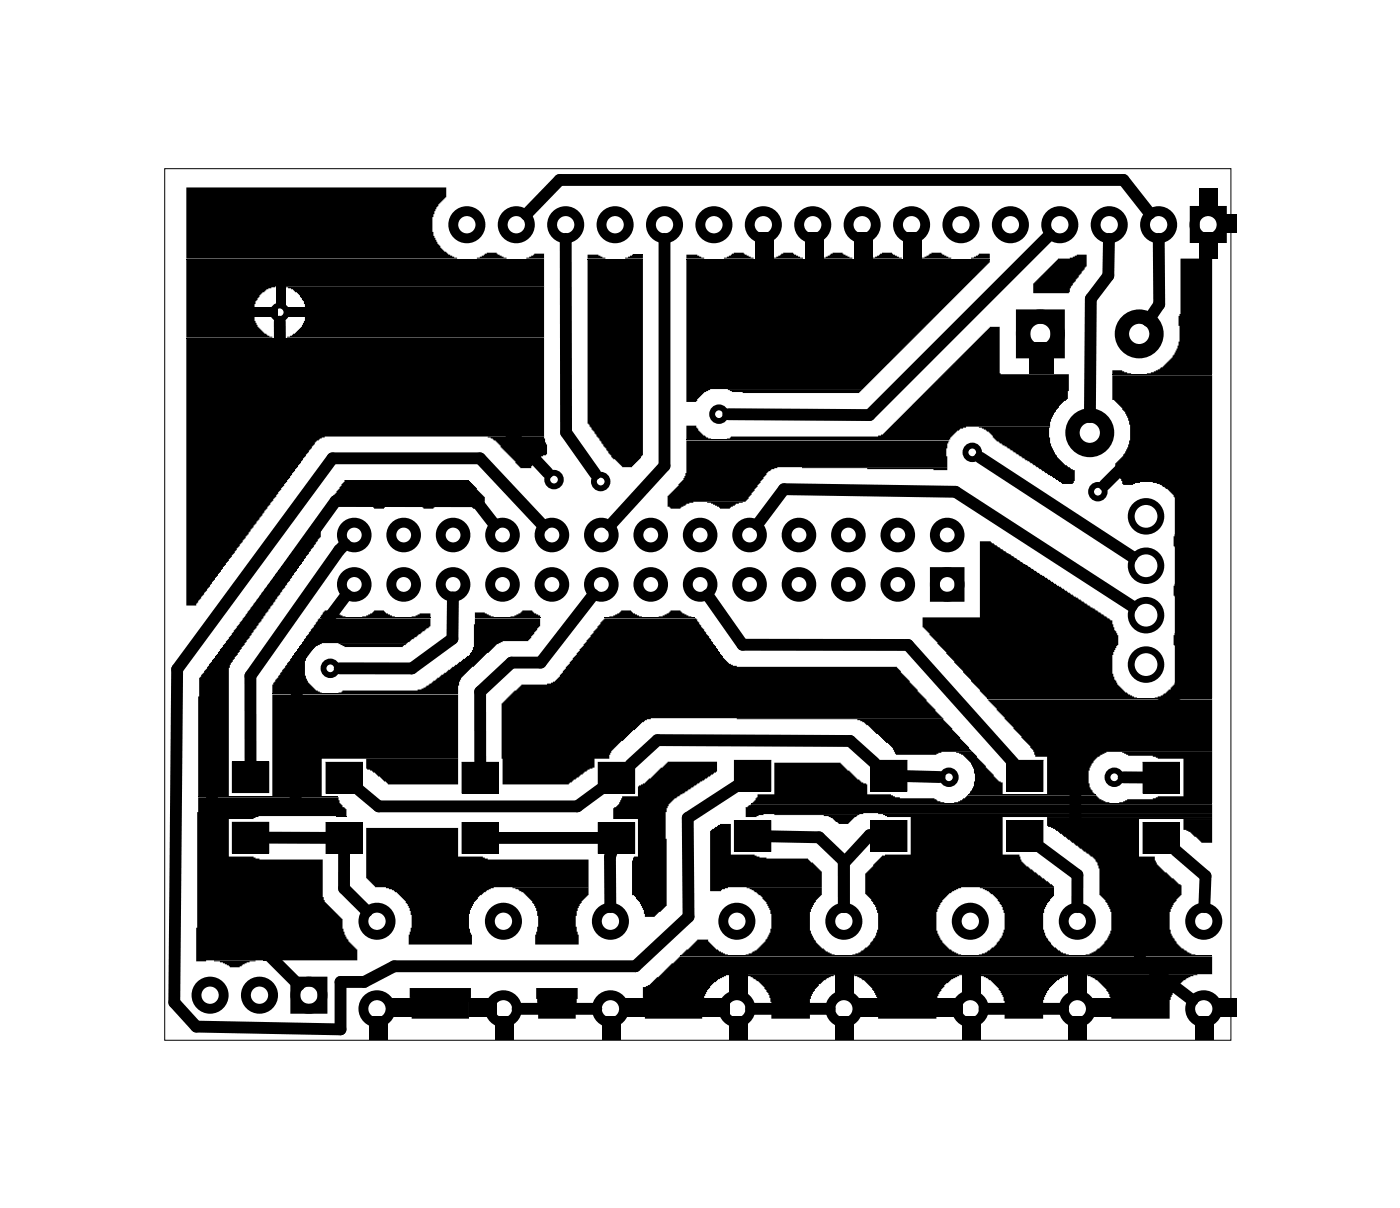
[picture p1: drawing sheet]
<svg xmlns="http://www.w3.org/2000/svg" width="72mm" height="62mm" viewBox="0 0 72 62" stroke-linecap="round" stroke-linejoin="round" font-family="sans-serif">
<g fill="none" stroke="#000" stroke-width=".05">
<path d="M8.5 8.7h54.8v44.8h-54.8zM9.6 13.3h18.4M9.6 17.4h18.4M30.2 13.3h2.8M35.3 13.3h15.6M57.2 19.3h5.1M14 35.7h9.5M16.4 31.8h5.7M24.4 31.8h3.4M31.1 31.8h4.6M35.3 22.6h13.5M50.8 35.9h11.5"/>
<path d="M10.2 41h7.2M35 49.1h27.3M38.6 41.3h23.7M49.8 40.9h6.5"/>
</g>
<g fill="#000">
<path d="M13.1 15.8h1.2v.5h-1.2zM14.2 14.6h.5v1.2h-.5zM14.7 15.8h1.1v.5h-1.1zM9.6 9.6h13.3v.5l-.4 .4-.3 .7v.7l.4 .8 .4 .4 .5 .2h-13.9zM24.5 13.2h.3l.2-.2h.5l.1 .1 .4 .2zM27.1 13.2h.1l.3-.2h.5v.3zM9.6 13.3h18.4v1.4h-13.8l-.7 .3-.4 .6v.9l.1 .3 .4 .4 .4 .2h-4.4zM14.6 14.7h13.4v2.7h-13.2l.4-.2 .3-.4 .2-.3v-.9l-.4-.6zM9.6 17.4h18.4v5l-11.5 .1-.3 .2v.1l-.6 .8-.1 .2-.2 .1-.4 .7-.6 .7-.1 .2-.6 .7-.1 .3-.6 .7-.1 .3-.6 .7-.1 .2-.6 .7-.1 .3-1.2 1.5-.1 .2h-.5zM30.2 13.1h.6l.3 .2h-.9zM32.5 13l.5 .1zM32.1 13.2h.2l.2-.1h.5v.2z"/>
<path d="M30.2 13.3h2.8v10.1l-.5 .6h-.5l-.4-.4h-.1l-1.3-1.8zM35.3 13.1h.5l.4 .2h-.9zM37.2 13.2h.2l.3-.2h.5l.1 .1 .4 .2zM38.8 11.9h1v1.4h-1zM39.8 13.2l.3-.1 .2-.1h.5v.1l.5 .2zM41.4 11.9h.9v1.4h-.9zM42.3 13.2h.2l.3-.2h.5l.1 .1 .4 .2zM37.4 20h6.9l-.1 .2h-6h-.6zM43.9 11.9h1v1.4h-1zM44.8 13.2h.2l.3-.2h.6v.1l.5 .2zM46.5 11.9h.9v1.4h-.9zM47.4 13.2l.3-.1 .2-.1h.5v.1l.5 .2z"/>
<path d="M49.9 13.2h.3l.1-.2h.6v.3zM35.3 13.3h15.6v.2l-6.5 6.5h-7.9l-.3 .2-.4 .5h-.5zM37.4 22.5h.1l.1-.1h7.7l5.6-5.6h.5v2.4h3.5v1.3l-.3 .2-.4 .5-.2 .5v.2h-4.3l-.5 .2-.4 .4v.1zM52.9 17.6h1.3v1.6h-1.3zM53.2 14.5l1.2-1.2h.6l.3-.2h.6v.6l-.9 1-.1 .4h-1.8zM57.2 19h.5l.4 .2h-.9zM60.7 13.3h1.6v5.9h-3.3l.8-.3 .5-.5 .3-.6v-1.6l.1-.1zM57.2 19.3h5.1v5.5h-3.7l-.4 .1h-.5l-.1-.3-.3-.3v-.5l.4-.3 .3-.5 .1-.4v-.8l-.3-.6-.5-.6h-.1zM61.6 9.7h1v1.4h-1zM61.6 11.9h1v1.4h-1zM62.6 11h1v1h-1zM16 27l.6-.1-.1 .7-.2 .1-1.4 2.2-.6 .8-1.7 2.5-.2 .1-.6 1v6.6h-1.6v-6.1l1.7-2.2 .6-.8 .1-.1 .6-.9 .1-.1 .1-.2 .6-.7 .2-.3 .6-.7 .1-.3 .4-.5z"/>
<path d="M16.7 31.4h.5l.1 .1 .5 .2h-1.3zM16.7 39.2h1.9v1.6h-1.9zM18.6 31.7h.2l.3-.2 .1-.1h.5l.1 .1 .5 .2zM18.6 25.8h1.8l-.4 .1-.3 .2h-.5v-.1zM17.4 33.1h3.5l-.2 .2h-3zM21.2 31.7h.2l.2-.2h.5v.2zM16.3 31.8h5.8v.4l-1.1 .9h-4.5l-.3 .1-.3 .4-.2 .4v.7l.1 .4 .4 .4 .3 .1h-2.5v-.5l.9-1.1 .5-.8 .1-.1 .5-.8 .1-.1zM21.1 25.8h1.8l-.3 .1-.3 .2h-.5l-.1-.1zM14 35.7h9.5v3.3h-7v1.9h-2.5zM18.8 39h4.7v1.3h-3.6l-.6-.6-.5-.2zM17.7 24.7h6.4l.8 .8v.3h-7l-.7 .2-.1 .2h-.5zM23.7 25.8h1.2v.2l-.1 .1h-.5v-.1z"/>
<path d="M24.4 31.5h.5l.5 .2h-1zM26.2 31.7h.2l.3-.2 .2-.1h.5l.1 .1 .3 .1v.1zM17.4 35.6h.2v-.1l4.1-.1 2.5-1.7 .2-.4v-1.5h3.4v.4l-.6 .8h-1.4l-.3 .1-.4 .5h-.1l-1.3 1.2-.2 .4v.4zM25.1 22.4h2.9l.1 .4v.6l-.5 .2-.3 .5h-.6l-1.2-1.5zM31.3 31.7l.3-.1 .3-.2h.5l.1 .1 .5 .2zM30.7 39.2h1.9v1.6h-1.9zM33.9 31.7h.2l.3-.2 .1-.1h.5l.1 .1 .4 .2zM26 35.9l.8-.7h1.3l.4-.2 2.6-3.2h4.7l1.4 2 .3 .3 .4 .2h8.2l2.3 2.6h-14.9l-.5 .2-1 1h-.1l-.5 .5-.1 .4h-.7v.5l-.4 .1-1 .7h-3.4v-4.1zM35.3 21.9h.5l.1 .2 .2 .3 .5 .2h-1.3zM32 40.9h.8v-.5l.7-.4 .8-.9h2.6l-.1 .6-2.1 1.3-.4 .5v5.1l-.6 .5h-.5l-.1-.3-.2-.4-.3-.4h-.1v-1.8l.1-.2h.2v-1.9h-1.3v-.6l.3-.2zM36.4 25.8h1.8l-.4 .1-.3 .2h-.5v-.1zM39.8 39.2h3.4l.9 .9 .5 .2v.5h1.2l.5 .2h1.7l.2 .2 .3 .1h-9.8l.2-.3v-.2h.9z"/>
<path d="M37.9 36.9h10.6v.1l.4 .4v.1l.5 .4v.1l.4 .4 .2 .2h-1.6l-.3 .2h-2l-.2-.4-.3-.2h-.1l-.4-.5h-.1l-.4-.4-.5-.3zM41.2 24h7.5v.2zM35.3 22.6l13.5 .1-.2 .3 .1 1h-8.7l-.6 .3-1.1 1.5h-2.7l-.3 .1-.3 .2h-.5l-.2-.1v-.5l.8-.8 .2-.4zM49.2 38.6h.8l.7 .8v.1l.4 .3v.1l.2 .3h.2v.6h-1.7l.3-.4v-.2v-.7l-.2-.3-.4-.4zM50.4 27.8h.5l.8 .6 .2 .1 .7 .5h.2l.7 .5 .2 .1 .6 .5 .2 .1 .7 .5h.2l.7 .5 1.1 .7 .1 .5 .2 .2v.6h-.1l-.2 .5v.9l.2 .6 .4 .3 .6 .4-7.7-.1-1.2-1.2v-.1l-.4-.4v-.1l-.5-.4v-.1l-.4-.4v-.1l-.4-.4v-.1l-.4-.3v-.5h3zM50.3 21.9h3.7l-.1 .6 .1 .4 .3 .6 .3 .3 .6 .4v.6l-.6 .1-2.9-2-.5-.2-.4-.5zM58.7 39.2h1.9v1.6h-1.9zM59.3 24.8h3v11.1h-2.9l.4-.2 .3-.3h.1l.3-.5 .2-.5-.1-.8-.3-.4v-.6l.3-.3 .1-.4-.1-.8-.3-.5v-.5l.3-.3 .1-.5-.1-.8-.3-.4v-.5l.3-.4 .1-.4v-.6l-.2-.5-.2-.3-.6-.5zM50.8 35.9h11.5v2.7h-5.4l-.7 .5-.2 .5v.7l.3 .5h-2.5v-1.9h-.6l-.2-.6-.5-.4v-.1zM57.7 38.6h4.6v2.7h-4.8l.4-.2h1.4l.2-.2h1.3v-1.9h-1.3l-.2-.2h-1.3zM11.9 42.3h1.9v1.6h-1.9zM11.9 39.2h1.9v1.6h-1.9z"/>
<path d="M11 49.4h2.1l-.4 .1-.4 .2h-.5l-.3-.2zM13.5 49.4h.7zM10.2 41h7.2l.1 .3 .3 .3v.3h-4.5l-.3 .2h-1.2v1.9h1.2l.3 .2h3.3v2.1l1 .9v.5l.1 .3 .2 .4 .5 .4v.6h-8.3zM17.2 41.9l.6 .1zM16.7 42.3h1.9v1.6h-1.9zM19 52.2h.9v1.2h-.9zM19.9 51.3h1.4v1h-1.4zM18.8 42.6h4.7v1.4h1.3l.3 .2h5.2v1.4h-4.9l-.7 .4-.5 .8-.1 .9 .2 .3v.5h-3.3v-.5l.2-.3v-.7l-.2-.5-.8-.7-.4-.2h-.5l-.5-.5zM23.7 42.3h1.9v1.6h-1.9zM23.7 39.2h1.9v1.6h-1.9zM21.1 50.8h3.1l-.1 1.6h-2.9zM24.1 51.3h1.4v1h-1.4z"/>
<path d="M25.5 52.2h.9v1.2h-.9zM27.6 50.8h2.1l-.1 1.6h-1.9zM26.3 45.6h4v.4l-.5 .5-.2 .6 .1 1.4h-2.2v-.5l.2-.4-.1-.9-.2-.4-.5-.4zM31 52.2h.9v1.2h-.9zM30.7 42.3h1.9v1.6h-1.9zM31.9 51.3h1.4v1h-1.4zM35.1 49l.7-.7h.6v.1l.4 .4 .6 .3h-2.4zM36.1 51.3h1.4v1h-1.4zM36.5 42.7l.5-.3h.6v1.5h1.2l.1 .1 .5 .1h2.1l.7 .7v.8h-4.8l-.3 .1v.1h-.6zM37.7 42.2h1.9v1.6h-1.9zM37.7 39.1h1.9v1.6h-1.9zM37.5 50h.9v1.3h-.9z"/>
<path d="M37.5 52.2h.9v1.2h-.9zM38.4 45.6h3.8v.4l-.3 .3-.3 .6v.9l.2 .5 .3 .3 .3 .3 .5 .2h-4.6l.6-.2 .4-.5 .4-.7v-.7l-.3-.6-.3-.4zM38.2 50.1h4.9l-.4 .1-.4 .2-.5 .6-.2 .3v1.1h-1.9v-.9l-.2-.5-.5-.6zM43 50h.9v1.3h-.9zM43 52.2h.9v1.2h-.9zM39.8 41.8l4.4 .1-.3 .1-.3 .4h-.5l-.3-.4-.5-.1zM44.7 42.2h1.9v1.6h-1.9zM44.7 39.1h1.9v1.6h-1.9zM43.9 51.3h1.3v1h-1.3zM48.1 51.3h1.4v1h-1.4zM43.7 50.1h5.9h-.3l-.4 .2-.6 .7-.2 .3v1.1h-3v-1l-.2-.5-.5-.5zM49.5 50h.9v1.3h-.9z"/>
<path d="M49.5 52.2h.9v1.2h-.9zM51.7 42.2h1.9v1.6h-1.9zM51.7 39.1h1.9v1.6h-1.9zM50.4 45.6h3.8v.5l-.2 .1-.3 .5-.1 1.1 .2 .4 .3 .4 .4 .4 .4 .1h-4.6l.8-.4 .4-.5 .1-.4v-.9l-.1-.4-.5-.5zM50.2 50.1h4.8l-.3 .1-.4 .2-.5 .5-.2 .5v1h-2v-1l-.2-.5-.5-.5zM54.9 50h1v1.3h-1zM54.9 52.2h1v1.2h-1zM49.1 41.2l.4-.1 .2-.2h6.7l.1 .2 .5 .2zM55.9 51.3h1.3v1h-1.3zM58.7 42.3h1.9v1.6h-1.9zM55.7 50.1h5.8l-.5 .2-.6 .5-.3 .6v1h-3v-1.1l-.1-.3-.6-.6zM38.3 41.5l.3-.2h23.7v.5h-17.9h-5.2l-.3 .2h-.6z"/>
<path d="M45.1 41.8h17.2v.2h-10.8v1.9h.9l.1 .4 .3 .2 .3 .2 1.1 .9h-4.8l-.6 .3-.4 .4-.2 .4-.1 1.1 .3 .6 .4 .4 .6 .3h-5.6l.4-.1 .5-.5 .4-.7v-.9l-.1-.3-.2-.4-.3-.2v-1.1l.8-.9 1.5-.1v-1.9h-1.2zM53.8 42h8.5v.1h-3.7v1.9h.8l.1 .4 1.2 1.1v.5l-.4 .4-.2 .5 .1 1.1 .5 .8 .7 .3h-5.6l.7-.3 .4-.5 .2-.5v-.9l-.3-.6-.3-.3v-1.4l-.1-.3-.2-.3-.5-.2-1.3-1.1-.5-.2zM60.8 42.1h1.5v1.2h-.5l-.6-.5-.4-.1zM33 50.7l.4-.1 1.5-1.4h27.4v.9h-24.8l-.6 .2-.5 .6-.3 .6v.9h-2.9zM61.4 52.2h1v1.2h-1zM62.4 51.3h1.2v1h-1.2z"/>
<path d="M16.7 39.2h1.9v1.6h-1.9zM16.7 39.2v1.6h1.9v-1.6z"/>
<path d="M30.7 39.2h1.9v1.6h-1.9zM30.7 39.2v1.6h1.9v-1.6z"/>
<path d="M58.7 39.2h1.9v1.6h-1.9zM58.7 39.2v1.6h1.9v-1.6z"/>
<path d="M11.9 42.2h1.9v1.7h-1.9zM11.9 42.3v1.6h1.9v-1.6z"/>
<path d="M11.9 39.1h1.9v1.7h-1.9zM11.9 39.2v1.6h1.9v-1.6z"/>
<path d="M16.7 42.3h1.9v1.6h-1.9zM16.7 42.3v1.6h1.9v-1.6z"/>
<path d="M23.7 42.3h1.9v1.6h-1.9zM23.7 42.3v1.6h1.9v-1.6z"/>
<path d="M23.7 39.2h1.9v1.6h-1.9zM23.7 39.2v1.6h1.9v-1.6z"/>
<path d="M30.7 42.3h1.9v1.6h-1.9zM30.7 42.3v1.6h1.9v-1.6z"/>
<path d="M37.7 42.2h1.9v1.6h-1.9zM37.7 42.2v1.6h1.9v-1.6z"/>
<path d="M37.7 39.1h1.9v1.6h-1.9zM37.7 39.1v1.6h1.9v-1.6z"/>
<path d="M44.7 42.2h1.9v1.6h-1.9zM44.7 42.2v1.6h1.9v-1.6z"/>
<path d="M44.7 39.1h1.9v1.6h-1.9zM44.7 39.1v1.6h1.9v-1.6z"/>
<path d="M51.7 42.2h1.9v1.6h-1.9zM51.7 42.2v1.6h1.9v-1.6z"/>
<path d="M51.7 39.1h1.9v1.6h-1.9zM51.7 39.1v1.6h1.9v-1.6z"/>
<path d="M58.7 42.3h1.9v1.6h-1.9zM58.7 42.3v1.6h1.9v-1.6z"/>
</g>
<g fill="#000">
<circle cx="20.8" cy="11.2" r=".95"/>
<circle cx="31.7" cy="15.3" r=".95"/>
<circle cx="47.2" cy="15.2" r=".95"/>
<circle cx="21.6" cy="37.4" r=".95"/>
<circle cx="50.4" cy="20.3" r=".95"/>
<circle cx="60.6" cy="21" r=".95"/>
<circle cx="22.3" cy="44.4" r=".95"/>
</g>
<g fill="none" stroke="#000" stroke-width=".51">
<path d="M61.4 10.8h1.4v1.4h-1.4zM48.1 29.4h1.2v1.3h-1.2zM15.2 50.5h1.4v1.3h-1.4z"/>
<circle cx="24" cy="11.6" r=".7"/>
<circle cx="26.5" cy="11.6" r=".7"/>
<circle cx="29.1" cy="11.6" r=".7"/>
<circle cx="31.6" cy="11.6" r=".7"/>
<circle cx="34.2" cy="11.6" r=".7"/>
<circle cx="36.7" cy="11.6" r=".7"/>
<circle cx="39.2" cy="11.6" r=".7"/>
<circle cx="41.8" cy="11.6" r=".7"/>
<circle cx="44.3" cy="11.6" r=".7"/>
<circle cx="46.9" cy="11.6" r=".7"/>
<circle cx="49.4" cy="11.6" r=".7"/>
<circle cx="51.9" cy="11.6" r=".7"/>
<circle cx="54.5" cy="11.6" r=".7"/>
<circle cx="57" cy="11.6" r=".7"/>
<circle cx="59.6" cy="11.6" r=".7"/>
<circle cx="62.1" cy="11.6" r=".7"/>
<circle cx="18.2" cy="27.5" r=".64"/>
<circle cx="18.2" cy="30" r=".64"/>
<circle cx="20.8" cy="27.5" r=".64"/>
<circle cx="20.8" cy="30" r=".64"/>
<circle cx="23.3" cy="27.5" r=".64"/>
<circle cx="23.3" cy="30" r=".64"/>
<circle cx="25.8" cy="27.5" r=".64"/>
<circle cx="25.8" cy="30" r=".64"/>
<circle cx="28.4" cy="30" r=".64"/>
<circle cx="28.4" cy="27.5" r=".64"/>
<circle cx="30.9" cy="27.5" r=".64"/>
<circle cx="30.9" cy="30" r=".64"/>
<circle cx="33.5" cy="30" r=".64"/>
<circle cx="33.5" cy="27.5" r=".64"/>
<circle cx="36" cy="27.5" r=".64"/>
<circle cx="36" cy="30" r=".64"/>
<circle cx="38.5" cy="30" r=".64"/>
<circle cx="38.5" cy="27.5" r=".64"/>
<circle cx="41.1" cy="27.5" r=".64"/>
<circle cx="41.1" cy="30" r=".64"/>
<circle cx="43.6" cy="27.5" r=".64"/>
<circle cx="43.6" cy="30" r=".64"/>
<circle cx="46.2" cy="30" r=".64"/>
<circle cx="46.2" cy="27.5" r=".64"/>
<circle cx="48.7" cy="27.5" r=".64"/>
<circle cx="48.7" cy="30" r=".64"/>
<circle cx="10.8" cy="51.2" r=".7"/>
<circle cx="13.3" cy="51.2" r=".7"/>
<circle cx="15.9" cy="51.2" r=".7"/>
<circle cx="19.4" cy="47.4" r=".7"/>
<circle cx="19.4" cy="51.9" r=".7"/>
<circle cx="25.9" cy="47.4" r=".7"/>
<circle cx="25.9" cy="51.9" r=".7"/>
<circle cx="31.4" cy="47.4" r=".7"/>
<circle cx="31.4" cy="51.9" r=".7"/>
<circle cx="37.9" cy="47.4" r=".7"/>
<circle cx="37.9" cy="51.9" r=".7"/>
<circle cx="43.4" cy="47.4" r=".7"/>
<circle cx="43.4" cy="51.9" r=".7"/>
<circle cx="49.9" cy="47.4" r=".7"/>
<circle cx="49.9" cy="51.9" r=".7"/>
<circle cx="55.4" cy="47.4" r=".7"/>
<circle cx="55.4" cy="51.9" r=".7"/>
<circle cx="61.9" cy="47.4" r=".7"/>
<circle cx="61.9" cy="51.9" r=".7"/>
</g>
<g fill="none" stroke="#000" stroke-width=".74" stroke-linecap="butt">
<path d="M52.6 16.3h1.8v1.8h-1.8z"/>
<circle cx="53.5" cy="17.2" r=".89"/>
<circle cx="58.6" cy="17.2" r=".89"/>
<circle cx="56" cy="22.2" r=".89"/>
</g>
<g fill="none" stroke="#000" stroke-width=".35">
<circle cx="58.9" cy="34.2" r=".76"/>
<circle cx="58.9" cy="26.5" r=".76"/>
<circle cx="58.9" cy="29.1" r=".76"/>
<circle cx="58.9" cy="31.6" r=".76"/>
</g>
<g fill="none" stroke="#000" stroke-width=".3">
<circle cx="14.4" cy="16.1" r=".35"/>
<circle cx="17" cy="34.4" r=".35"/>
<circle cx="28.5" cy="24.7" r=".35"/>
<circle cx="30.9" cy="24.8" r=".35"/>
<circle cx="37" cy="21.3" r=".35"/>
<circle cx="48.8" cy="40" r=".35"/>
<circle cx="50" cy="23.3" r=".35"/>
<circle cx="56.4" cy="25.3" r=".35"/>
<circle cx="57.3" cy="40" r=".35"/>
</g>
<g fill="none" stroke="#000" stroke-width=".61">
<path d="M14.4 16.5v1.7l4.2 3.2 6.8-.1 2.8 3M29.1 12.3v9.9l1.5 2.2M34.2 12.3v11.6l-2.8 3.1M54 12.1l-9.3 9.2h-7.3M57 12.3v1.9l-.9 1.2-.1 6M59.1 11l-1.3-1.8h-29l-1.8 1.8M59.6 12.3v3.3l-.6 .9M17.7 28l-.3 .3-4.5 6.4v4.6M17.8 30.6l-2.5 3.3-.1 7.7h-4.3M23.3 30.7v2.1l-2.1 1.6h-3.7M25.4 27l-.9-1.2h-7.2l-6.3 8.7-.1 7.1M27.9 27l-3.2-3.4h-7.6l-8 10.8-.1 17.1 1.1 1.3 7.4 .1v-2.4h1.2l1.6-.8h12.4l2.7-2.6v-5.1l2.5-1.6"/>
<path d="M30.5 30.6l-2.7 3.5h-1.5l-1.6 1.5v3.7M36.4 30.6l1.8 2.5h8.5l5.4 6.1M38.9 27l1.4-1.9 8.8 .2 9.1 5.8M45 39.2l-1.3-1.1-9.9-.1-1.4 1.3M46.5 39.9h1.8M50.4 23.5l7.8 5.1M56.8 24.9l1.8-1.8 2.1 2.2v10.3l-5.4 3.5v3.4l3.3 3v3.8l2.7 2.1M57.8 40h1.1M10.9 41.6v4.6l4.5 4.4M13.7 43.1h3.2M17.7 43.7v2l1.2 1.1M25.5 43.1h5.4"/>
<path d="M26.6 51.9h4.1M30.9 40.6l-1.2 .8h-10.2l-1-.8M31.5 43.7l-.1 .3v2.6M38.6 51.9h4.1M39.5 43h2.6l1.3 1.3v2.3M44.9 42.9h-.2l-1.3 1.5M50.6 51.9h4.1M53.5 43.6l1.9 1.4v1.6M60.5 43.7l1.5 1.3-.1 1.6"/>
</g>
</svg>
